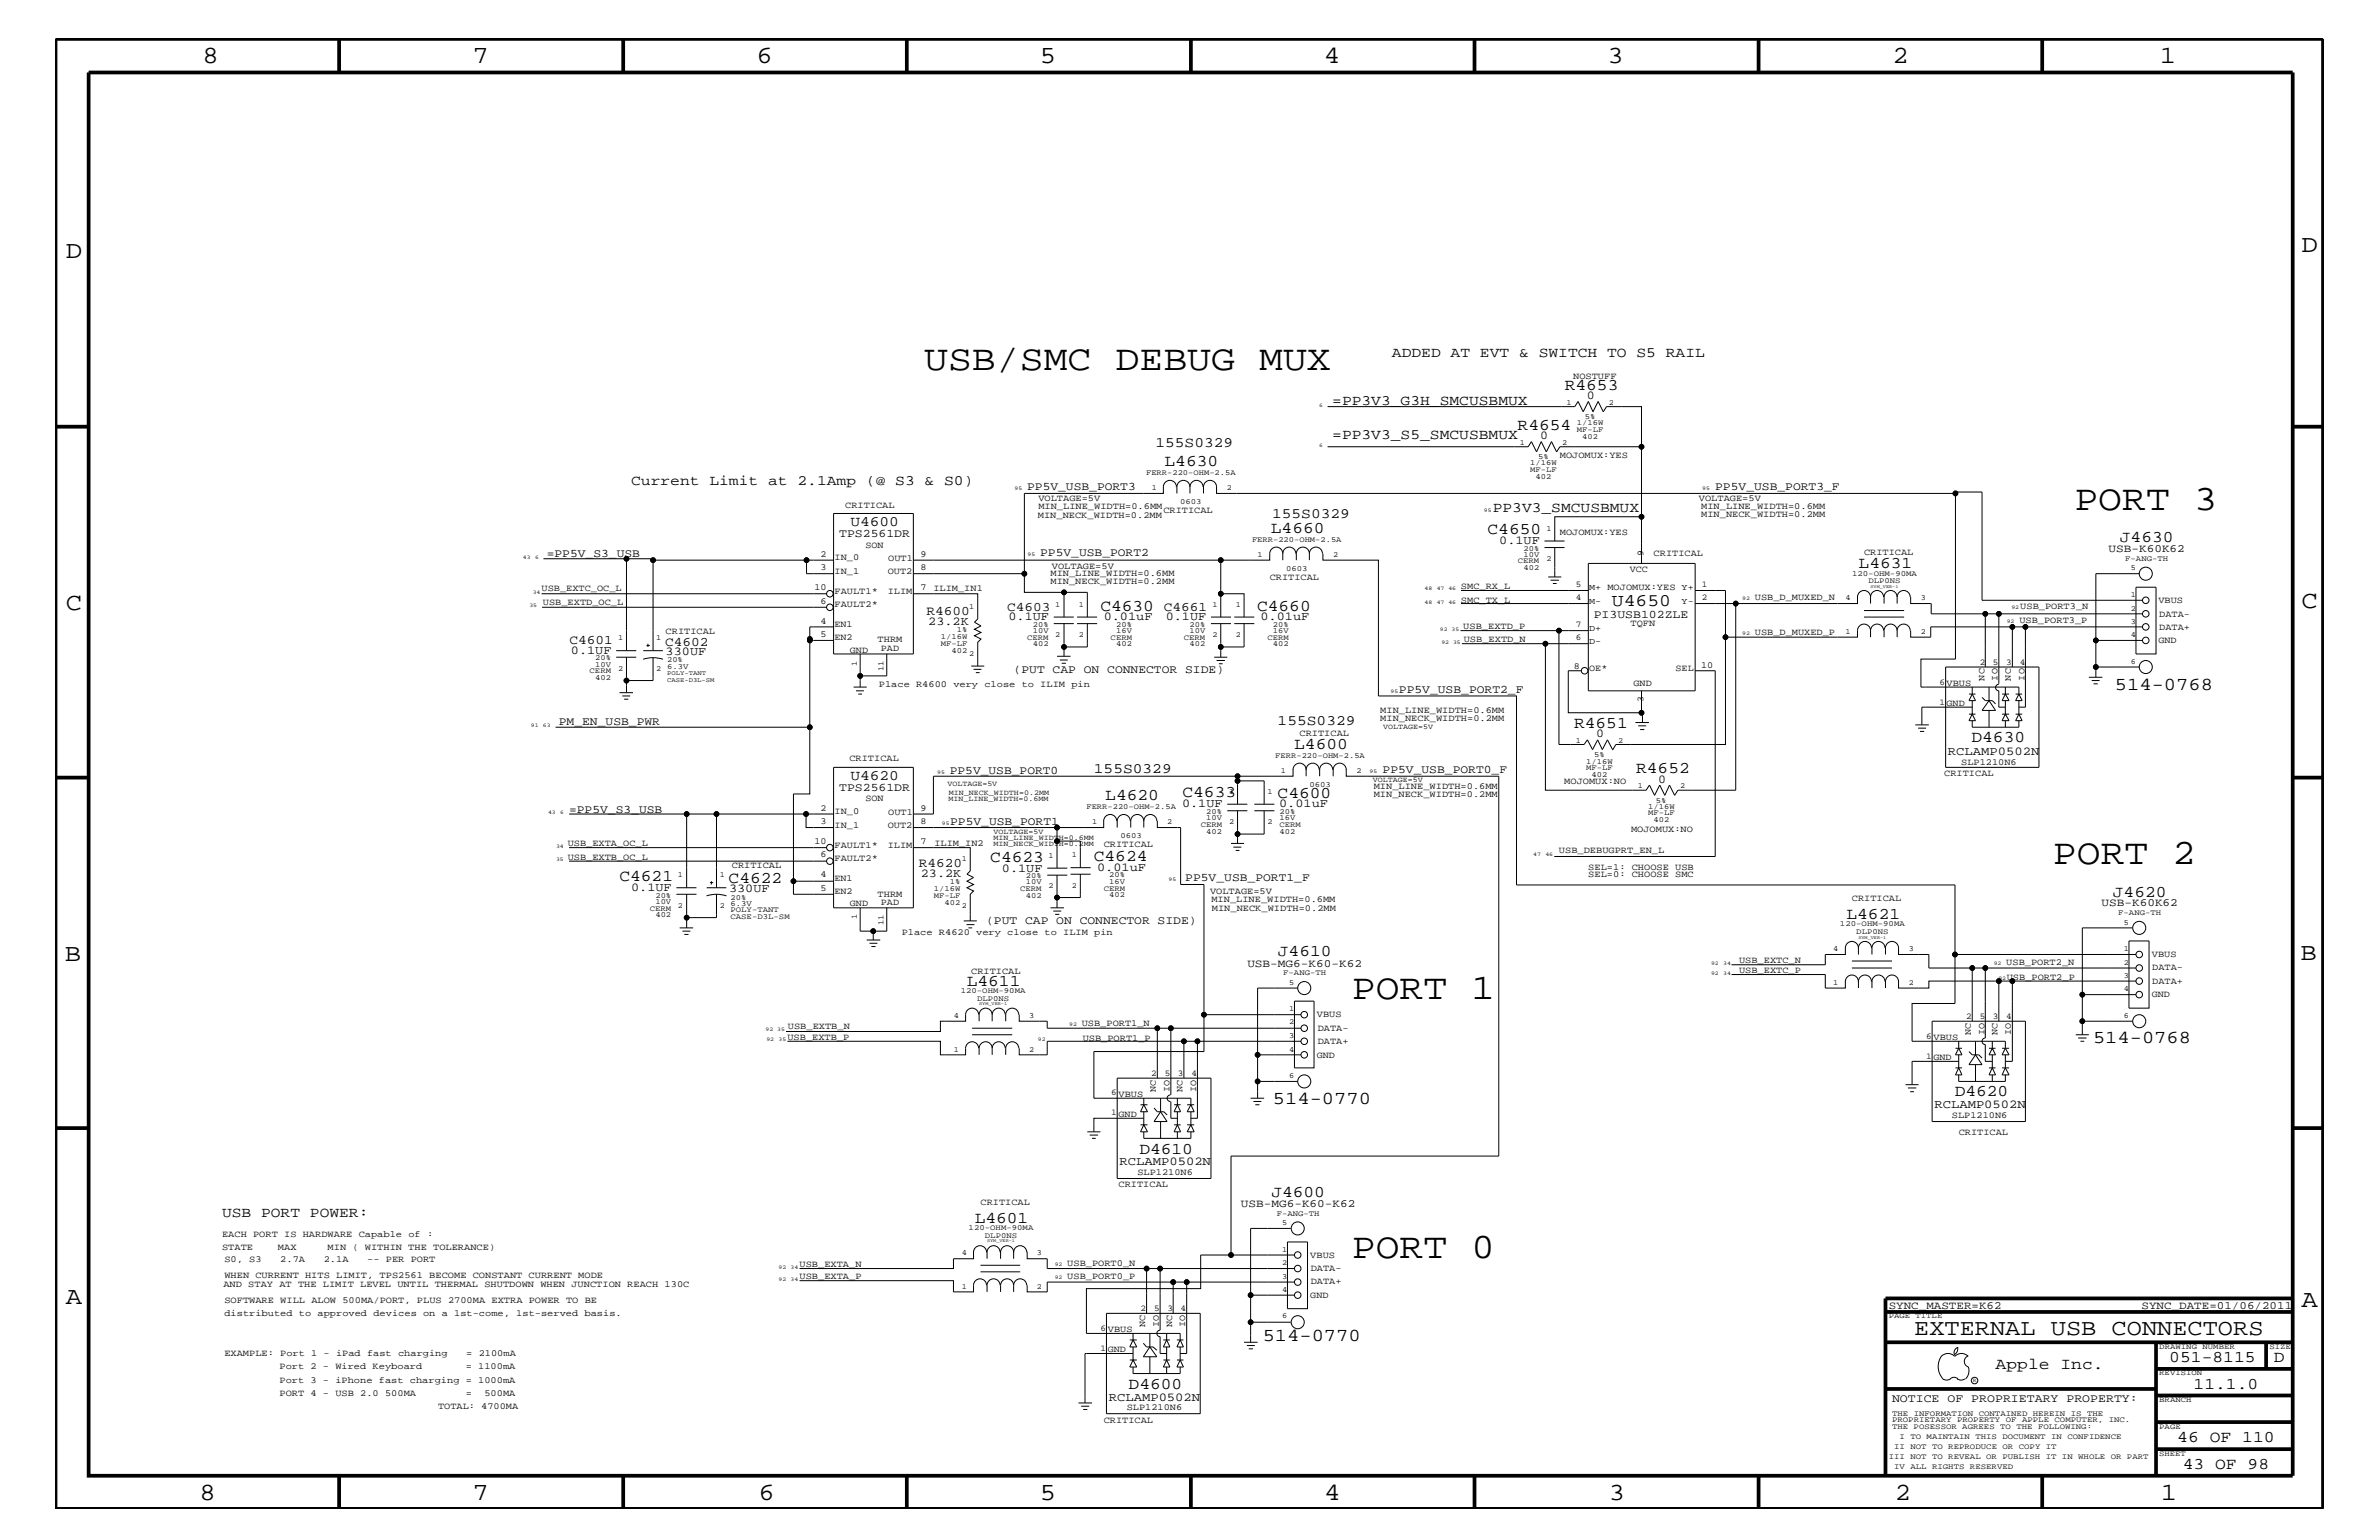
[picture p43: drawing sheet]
<svg xmlns="http://www.w3.org/2000/svg" width="432mm" height="279mm" viewBox="0 0 432 279" stroke-linecap="round" stroke-linejoin="round" font-family="sans-serif">
<defs><g id="words">
<g font-size="6.5">
<text x="167.7" y="67.1">USB/SMC DEBUG MUX</text>
<text x="376.5" y="92.6">PORT 3</text>
<text x="372.6" y="156.8">PORT 2</text>
<text x="245.4" y="181.2">PORT 1</text>
<text x="245.4" y="228.2">PORT 0</text>
</g>
<g font-size="4.5">
<text x="36.7" y="11.5">8</text>
<text x="85.8" y="11.5">7</text>
<text x="137.3" y="11.5">6</text>
<text x="188.7" y="11.5">5</text>
<text x="240.3" y="11.5">4</text>
<text x="291.8" y="11.5">3</text>
<text x="343.5" y="11.5">2</text>
<text x="392" y="11.5">1</text>
<text x="11.9" y="46.8">D</text>
<text x="417.7" y="45.7">D</text>
<text x="11.9" y="110.6">C</text>
<text x="417.7" y="110.3">C</text>
<text x="11.8" y="174.3">B</text>
<text x="417.6" y="174.2">B</text>
<text x="11.9" y="236.7">A</text>
<text x="417.7" y="237.1">A</text>
<text x="36.2" y="272.1">8</text>
<text x="85.8" y="272.1">7</text>
<text x="137.7" y="272.1">6</text>
<text x="188.7" y="272.1">5</text>
<text x="240.4" y="272.1">4</text>
<text x="292" y="272.1">3</text>
<text x="343.9" y="272.1">2</text>
<text x="392.2" y="272.1">1</text>
</g>
<text font-size="4.1" x="347.4" y="242.3">EXTERNAL USB CONNECTORS</text>
<g font-size="3.3">
<text x="383.9" y="125.2">514-0768</text>
<text x="379.9" y="189.2">514-0768</text>
<text x="231.1" y="200.3">514-0770</text>
<text x="229.2" y="243.4">514-0770</text>
</g>
<text font-size="3.2" x="292.6" y="110">U4650</text>
<g font-size="3">
<text x="284" y="70.7">R4653</text>
<text x="275.5" y="78">R4654</text>
<text x="211.4" y="84.5">L4630</text>
<text x="230.7" y="96.7">L4660</text>
<text x="270" y="96.9">C4650</text>
<text x="384.8" y="98.4">J4630</text>
<text x="337.4" y="103.1">L4631</text>
<text x="199.7" y="110.8">C4630</text>
<text x="228.2" y="110.8">C4660</text>
<text x="234.9" y="135.8">L4600</text>
<text x="285.7" y="132.1">R4651</text>
<text x="357.8" y="134.6">D4630</text>
<text x="297" y="140.3">R4652</text>
<text x="200.6" y="145.1">L4620</text>
<text x="214.6" y="144.6">C4633</text>
<text x="231.9" y="144.7">C4600</text>
<text x="112.4" y="159.9">C4621</text>
<text x="132.2" y="160.2">C4622</text>
<text x="179.7" y="156.3">C4623</text>
<text x="198.5" y="156.2">C4624</text>
<text x="335.2" y="166.7">L4621</text>
<text x="383.5" y="162.7">J4620</text>
<text x="231.9" y="173.5">J4610</text>
<text x="175.5" y="178.8">L4611</text>
<text x="354.8" y="198.8">D4620</text>
<text x="206.8" y="209.3">D4610</text>
<text x="176.9" y="221.9">L4601</text>
<text x="230.8" y="217.2">J4600</text>
<text x="204.9" y="252">D4600</text>
<text x="362.2" y="248.4">Apple Inc.</text>
<text x="393.7" y="247.1">051-8115</text>
<text x="398.1" y="252">11.1.0</text>
<text x="412.7" y="247.1">D</text>
<text x="395.2" y="261.6">46 OF 110</text>
<text x="396.2" y="266.6">43 OF 98</text>
</g>
<g font-size="2.6">
<text x="252.6" y="64.7">ADDED AT EVT &amp; SWITCH TO S5 RAIL</text>
<text x="241.8" y="73.5">=PP3V3_G3H_SMCUSBMUX</text>
<text x="209.7" y="81.1">155S0329</text>
<text x="241.8" y="79.6">=PP3V3_S5_SMCUSBMUX</text>
<text x="114.6" y="88.1">Current Limit at 2.1Amp (@ S3 &amp; S0)</text>
<text x="154.3" y="95.4">U4600</text>
<text x="230.9" y="93.9">155S0329</text>
<text x="270.9" y="92.9">PP3V3_SMCUSBMUX</text>
<text x="231.9" y="131.5">155S0329</text>
<text x="154.3" y="141.5">U4620</text>
<text x="198.5" y="140.2">155S0329</text>
<text x="40.3" y="220.8">USB PORT POWER:</text>
</g>
<g font-size="2.4">
<text x="168.1" y="111.6">R4600</text>
<text x="182.8" y="110.8">C4603</text>
<text x="211.2" y="110.8">C4661</text>
<text x="103.4" y="116.8">C4601</text>
<text x="120.7" y="117.2">C4602</text>
<text x="166.8" y="157.3">R4620</text>
</g>
<g font-size="2.2">
<text x="288" y="72.4">0</text>
<text x="279.5" y="79.7">0</text>
<text x="272.1" y="98.7">0.1UF</text>
<text x="168.5" y="113.4">23.2K</text>
<text x="183" y="112.6">0.1UF</text>
<text x="200.3" y="112.6">0.01uF</text>
<text x="211.6" y="112.6">0.1UF</text>
<text x="228.8" y="112.6">0.01uF</text>
<text x="103.6" y="118.6">0.1UF</text>
<text x="120.8" y="118.9">330UF</text>
<text x="289.7" y="133.8">0</text>
<text x="353.6" y="137">RCLAMP0502N</text>
<text x="300.9" y="142">0</text>
<text x="214.5" y="146.5">0.1UF</text>
<text x="232.2" y="146.5">0.01uF</text>
<text x="114.6" y="161.7">0.1UF</text>
<text x="132.3" y="161.9">330UF</text>
<text x="167.1" y="159.1">23.2K</text>
<text x="181.9" y="158.2">0.1UF</text>
<text x="199.1" y="158">0.01uF</text>
<text x="351.1" y="201.1">RCLAMP0502N</text>
<text x="203.2" y="211.4">RCLAMP0502N</text>
<text x="201.3" y="254.1">RCLAMP0502N</text>
</g>
<g font-size="2.1">
<text x="186.4" y="88.9">PP5V_USB_PORT3</text>
<text x="311.3" y="88.9">PP5V_USB_PORT3_F</text>
<text x="99.2" y="101">=PP5V_S3_USB</text>
<text x="152.3" y="97.4">TPS2561DR</text>
<text x="188.8" y="101">PP5V_USB_PORT2</text>
<text x="289.3" y="112">PI3USB102ZLE</text>
<text x="184" y="122">(PUT CAP ON CONNECTOR SIDE)</text>
<text x="253.9" y="125.7">PP5V_USB_PORT2_F</text>
<text x="101.4" y="131.6">PM_EN_USB_PWR</text>
<text x="152.3" y="143.5">TPS2561DR</text>
<text x="172.4" y="140.4">PP5V_USB_PORT0</text>
<text x="251" y="140.2">PP5V_USB_PORT0_F</text>
<text x="103.3" y="147.5">=PP5V_S3_USB</text>
<text x="172.5" y="149.6">PP5V_USB_PORT1</text>
<text x="215.1" y="159.9">PP5V_USB_PORT1_F</text>
<text x="179" y="167.6">(PUT CAP ON CONNECTOR SIDE)</text>
<text x="343.4" y="254.4">NOTICE OF PROPRIETARY PROPERTY:</text>
</g>
<g font-size="2">
<text x="382.7" y="100.2">USB-K60K62</text>
<text x="381.4" y="164.5">USB-K60K62</text>
<text x="226.4" y="175.4">USB-MG6-K60-K62</text>
<text x="225.2" y="219">USB-MG6-K60-K62</text>
<text x="342.8" y="237.4">SYNC_MASTER=K62</text>
<text x="388.7" y="237.4">SYNC_DATE=01/06/2011</text>
</g>
<g font-size="1.7">
<text x="285.5" y="68.7">NOSTUFF</text>
<text x="283.1" y="83.1">MOJOMUX:YES</text>
<text x="153.4" y="92.2">CRITICAL</text>
<text x="188.4" y="93.9">MIN_NECK_WIDTH=0.2MM</text>
<text x="188.5" y="92.3">MIN_LINE_WIDTH=0.6MM</text>
<text x="188.5" y="91">VOLTAGE=5V</text>
<text x="211.2" y="93.1">CRITICAL</text>
<text x="308.4" y="91">VOLTAGE=5V</text>
<text x="308.8" y="92.3">MIN_LINE_WIDTH=0.6MM</text>
<text x="308.8" y="93.8">MIN_NECK_WIDTH=0.2MM</text>
<text x="148.9" y="101">2</text>
<text x="151.5" y="101.6">IN_0</text>
<text x="157.1" y="99.3">SON</text>
<text x="161.2" y="101.8">OUT1</text>
<text x="167" y="101">9</text>
<text x="283.1" y="97.1">MOJOMUX:YES</text>
<text x="298.3" y="101" transform="rotate(-90 298.3 101)">9</text>
<text x="300.1" y="101">CRITICAL</text>
<text x="338.3" y="100.8">CRITICAL</text>
<text x="98.3" y="107.2">USB_EXTC_OC_L</text>
<text x="147.8" y="107.1">10</text>
<text x="148.9" y="103.5">3</text>
<text x="151.5" y="107.7">FAULT1*</text>
<text x="151.5" y="104.1">IN_1</text>
<text x="161.1" y="104.1">OUT2</text>
<text x="161.1" y="107.7">ILIM</text>
<text x="167" y="103.5">8</text>
<text x="167" y="107.1">7</text>
<text x="169.4" y="107.2">ILIM_IN1</text>
<text x="190.7" y="106">MIN_NECK_WIDTH=0.2MM</text>
<text x="190.7" y="104.6">MIN_LINE_WIDTH=0.6MM</text>
<text x="190.9" y="103.2">VOLTAGE=5V</text>
<text x="230.5" y="105.2">CRITICAL</text>
<text x="265.2" y="106.9">SMC_RX_L</text>
<text x="295.8" y="103.7">VCC</text>
<text x="98.6" y="109.8">USB_EXTD_OC_L</text>
<text x="148.9" y="109.5">6</text>
<text x="148.9" y="113.1">4</text>
<text x="151.5" y="110.2">FAULT2*</text>
<text x="151.5" y="113.7">EN1</text>
<text x="265.2" y="109.3">SMC_TX_L</text>
<text x="296" y="113.7">TQFN</text>
<text x="318.5" y="108.9">USB_D_MUXED_N</text>
<text x="366.5" y="113.1">USB_PORT3_P</text>
<text x="366.7" y="110.5">USB_PORT3_N</text>
<text x="391.8" y="109.4">VBUS</text>
<text x="391.9" y="111.9">DATA-</text>
<text x="120.8" y="115">CRITICAL</text>
<text x="148.9" y="115.6">5</text>
<text x="151.5" y="116.2">EN2</text>
<text x="154.3" y="118.4">GND</text>
<text x="159.3" y="116.5">THRM</text>
<text x="159.9" y="118.1">PAD</text>
<text x="265.6" y="114.2">USB_EXTD_P</text>
<text x="265.7" y="116.5">USB_EXTD_N</text>
<text x="318.5" y="115.3">USB_D_MUXED_P</text>
<text x="391.8" y="116.7">GND</text>
<text x="391.9" y="114.2">DATA+</text>
<text x="159.5" y="124.7">Place R4600 very close to ILIM pin</text>
<text x="285.7" y="121.4">8</text>
<text x="288.5" y="121.7">OE*</text>
<text x="296.5" y="124.4">GND</text>
<text x="304.1" y="121.7">SEL</text>
<text x="308.8" y="121.3">10</text>
<text x="353.3" y="124.4">VBUS</text>
<text x="360.2" y="123.5" transform="rotate(-90 360.2 123.5)">NC</text>
<text x="362.5" y="123.5" transform="rotate(-90 362.5 123.5)">IO</text>
<text x="365" y="123.5" transform="rotate(-90 365 123.5)">NC</text>
<text x="367.5" y="123.5" transform="rotate(-90 367.5 123.5)">IO</text>
<text x="250.5" y="130.8">MIN_NECK_WIDTH=0.2MM</text>
<text x="250.5" y="129.3">MIN_LINE_WIDTH=0.6MM</text>
<text x="298.3" y="127.3" transform="rotate(-90 298.3 127.3)">3</text>
<text x="353.3" y="128">GND</text>
<text x="235.9" y="133.5">CRITICAL</text>
<text x="154.2" y="138.1">CRITICAL</text>
<text x="249.3" y="143.2">MIN_LINE_WIDTH=0.6MM</text>
<text x="283.9" y="142.3">MOJOMUX:NO</text>
<text x="352.9" y="140.8">CRITICAL</text>
<text x="356" y="138.7">SLP1210N6</text>
<text x="148.9" y="149.5">3</text>
<text x="148.9" y="147.1">2</text>
<text x="151.5" y="147.7">IN_0</text>
<text x="157.1" y="145.4">SON</text>
<text x="161.2" y="147.9">OUT1</text>
<text x="167" y="149.5">8</text>
<text x="167" y="147.1">9</text>
<text x="249.3" y="144.6">MIN_NECK_WIDTH=0.2MM</text>
<text x="103" y="153.5">USB_EXTA_OC_L</text>
<text x="103" y="156">USB_EXTB_OC_L</text>
<text x="147.8" y="153.2">10</text>
<text x="148.9" y="155.6">6</text>
<text x="151.5" y="153.8">FAULT1*</text>
<text x="151.5" y="150.1">IN_1</text>
<text x="161.1" y="150.1">OUT2</text>
<text x="161.1" y="153.8">ILIM</text>
<text x="167" y="153.2">7</text>
<text x="169.6" y="153.4">ILIM_IN2</text>
<text x="200.3" y="153.7">CRITICAL</text>
<text x="283" y="154.7">USB_DEBUGPRT_EN_L</text>
<text x="296" y="150.9">MOJOMUX:NO</text>
<text x="132.8" y="157.4">CRITICAL</text>
<text x="148.9" y="161.7">5</text>
<text x="148.9" y="159.2">4</text>
<text x="151.5" y="156.2">FAULT2*</text>
<text x="151.5" y="159.9">EN1</text>
<text x="288.3" y="157.8">SEL=1: CHOOSE USB</text>
<text x="288.3" y="159.2">SEL=0: CHOOSE SMC</text>
<text x="151.5" y="162.2">EN2</text>
<text x="154.3" y="164.5">GND</text>
<text x="159.3" y="162.7">THRM</text>
<text x="159.9" y="164.1">PAD</text>
<text x="219.6" y="162.2">VOLTAGE=5V</text>
<text x="219.9" y="163.7">MIN_LINE_WIDTH=0.6MM</text>
<text x="220" y="165.2">MIN_NECK_WIDTH=0.2MM</text>
<text x="336.1" y="163.5">CRITICAL</text>
<text x="163.7" y="169.7">Place R4620 very close to ILIM pin</text>
<text x="390.6" y="173.7">VBUS</text>
<text x="176.3" y="176.7">CRITICAL</text>
<text x="315.6" y="174.8">USB_EXTC_N</text>
<text x="315.6" y="176.6">USB_EXTC_P</text>
<text x="364.2" y="175.1">USB_PORT2_N</text>
<text x="364.2" y="177.7">USB_PORT2_P</text>
<text x="390.7" y="176.1">DATA-</text>
<text x="390.7" y="178.5">DATA+</text>
<text x="239" y="184.6">VBUS</text>
<text x="390.6" y="181">GND</text>
<text x="142.9" y="188.7">USB_EXTB_P</text>
<text x="143" y="186.7">USB_EXTB_N</text>
<text x="196.3" y="186.1">USB_PORT1_N</text>
<text x="196.5" y="188.8">USB_PORT1_P</text>
<text x="239" y="191.9">GND</text>
<text x="239.2" y="187">DATA-</text>
<text x="239.2" y="189.4">DATA+</text>
<text x="350.9" y="188.7">VBUS</text>
<text x="357.7" y="187.7" transform="rotate(-90 357.7 187.7)">NC</text>
<text x="360.2" y="187.7" transform="rotate(-90 360.2 187.7)">IO</text>
<text x="362.5" y="187.7" transform="rotate(-90 362.5 187.7)">NC</text>
<text x="365" y="187.7" transform="rotate(-90 365 187.7)">IO</text>
<text x="350.9" y="192.3">GND</text>
<text x="203" y="202.6">GND</text>
<text x="203" y="199">VBUS</text>
<text x="209.8" y="198.1" transform="rotate(-90 209.8 198.1)">NC</text>
<text x="212.3" y="198.1" transform="rotate(-90 212.3 198.1)">IO</text>
<text x="214.6" y="198.1" transform="rotate(-90 214.6 198.1)">NC</text>
<text x="217.1" y="198.1" transform="rotate(-90 217.1 198.1)">IO</text>
<text x="354.3" y="202.8">SLP1210N6</text>
<text x="355.5" y="205.9">CRITICAL</text>
<text x="203" y="215.3">CRITICAL</text>
<text x="206.5" y="213.1">SLP1210N6</text>
<text x="178" y="218.6">CRITICAL</text>
<text x="40.3" y="226.9">STATE</text>
<text x="40.3" y="224.5">EACH PORT IS HARDWARE Capable of :</text>
<text x="50.4" y="226.9">MAX</text>
<text x="59.5" y="226.9">MIN ( WITHIN THE TOLERANCE)</text>
<text x="40.6" y="233.5">AND STAY AT THE LIMIT LEVEL UNTIL THERMAL SHUTDOWN WHEN JUNCTION REACH 130C</text>
<text x="40.7" y="229.1">S0, S3</text>
<text x="40.7" y="231.8">WHEN CURRENT HITS LIMIT, TPS2561 BECOME CONSTANT CURRENT MODE</text>
<text x="50.9" y="229.1">2.7A</text>
<text x="58.8" y="229.1">2.1A</text>
<text x="66.7" y="229.1">-- PER PORT</text>
<text x="145.1" y="229.9">USB_EXTA_N</text>
<text x="145.1" y="232.1">USB_EXTA_P</text>
<text x="193.7" y="229.6">USB_PORT0_N</text>
<text x="193.7" y="232.1">USB_PORT0_P</text>
<text x="237.8" y="228.2">VBUS</text>
<text x="237.9" y="230.7">DATA-</text>
<text x="237.9" y="233">DATA+</text>
<text x="40.7" y="236.3">SOFTWARE WILL ALOW 500MA/PORT, PLUS 2700MA EXTRA POWER TO BE</text>
<text x="40.7" y="238.8">distributed to approved devices on a 1st-come, 1st-served basis.</text>
<text x="237.8" y="235.5">GND</text>
<text x="201.1" y="245.3">GND</text>
<text x="201.1" y="241.7">VBUS</text>
<text x="207.9" y="240.7" transform="rotate(-90 207.9 240.7)">NC</text>
<text x="210.3" y="240.7" transform="rotate(-90 210.3 240.7)">IO</text>
<text x="212.8" y="240.7" transform="rotate(-90 212.8 240.7)">NC</text>
<text x="215.1" y="240.7" transform="rotate(-90 215.1 240.7)">IO</text>
<text x="40.7" y="246.1">EXAMPLE: Port 1 - iPad fast charging</text>
<text x="50.7" y="250.9">Port 3 - iPhone fast charging = 1000mA</text>
<text x="50.7" y="248.4">Port 2 - Wired Keyboard</text>
<text x="84.5" y="248.4">= 1100mA</text>
<text x="84.6" y="246.1">= 2100mA</text>
<text x="50.7" y="253.4">PORT 4 - USB 2.0 500MA</text>
<text x="79.5" y="255.7">TOTAL: 4700MA</text>
<text x="84.5" y="253.4">=</text>
<text x="87.9" y="253.4">500MA</text>
<text x="204.5" y="255.8">SLP1210N6</text>
<text x="200.3" y="258.3">CRITICAL</text>
</g>
<g font-size="1.6">
<text x="286" y="106.5">5</text>
<text x="288.5" y="107.1">M+ MOJOMUX:YES Y+</text>
<text x="308.9" y="106.5">1</text>
<text x="286" y="108.9">4</text>
<text x="286" y="113.7">7</text>
<text x="288.5" y="109.5">M-</text>
<text x="305.2" y="109.5">Y-</text>
<text x="308.9" y="108.9">2</text>
<text x="286" y="116.2">6</text>
<text x="288.5" y="114.4">D+</text>
<text x="288.5" y="116.8">D-</text>
<text x="352" y="124.2">6</text>
<text x="359.3" y="120.6">2</text>
<text x="361.7" y="120.6">5</text>
<text x="364.2" y="120.6">3</text>
<text x="366.6" y="120.6">4</text>
<text x="352" y="127.9">1</text>
<text x="356.9" y="184.9">2</text>
<text x="359.3" y="184.9">5</text>
<text x="361.7" y="184.9">3</text>
<text x="364.2" y="184.9">4</text>
<text x="349.6" y="188.5">6</text>
<text x="209" y="195.2">2</text>
<text x="211.4" y="195.2">5</text>
<text x="213.8" y="195.2">3</text>
<text x="216.2" y="195.2">4</text>
<text x="349.6" y="192.1">1</text>
<text x="201.7" y="198.7">6</text>
<text x="201.7" y="202.4">1</text>
<text x="207" y="237.9">2</text>
<text x="209.5" y="237.9">5</text>
<text x="211.9" y="237.9">3</text>
<text x="214.3" y="237.9">4</text>
<text x="199.7" y="241.4">6</text>
<text x="199.7" y="245.1">1</text>
</g>
<g font-size="1.4">
<text x="284.3" y="73.4">1</text>
<text x="286.2" y="77.2">1/16W</text>
<text x="287.7" y="76">5%</text>
<text x="292" y="73.4">2</text>
<text x="275.8" y="80.7">1</text>
<text x="279.2" y="83.3">5%</text>
<text x="283.5" y="80.7">2</text>
<text x="286.2" y="78.3">MF-LF</text>
<text x="287.2" y="79.6">402</text>
<text x="208" y="86.2">FERR-220-OHM-2.5A</text>
<text x="209" y="88.9">1</text>
<text x="222.7" y="88.9">2</text>
<text x="277.7" y="85.6">MF-LF</text>
<text x="277.7" y="84.4">1/16W</text>
<text x="278.7" y="86.9">402</text>
<text x="214.2" y="91.5">0603</text>
<text x="227.2" y="98.4">FERR-220-OHM-2.5A</text>
<text x="228.3" y="101">1</text>
<text x="242" y="101">2</text>
<text x="276.5" y="99.9">20%</text>
<text x="276.5" y="101">10V</text>
<text x="280.7" y="101.8">2</text>
<text x="280.7" y="96.3">1</text>
<text x="385.7" y="101.8">F-ANG-TH</text>
<text x="233.4" y="103.6">0603</text>
<text x="275.5" y="102.2">CERM</text>
<text x="276.5" y="103.5">402</text>
<text x="336.2" y="104.4">120-OHM-90MA</text>
<text x="339.1" y="105.8">DLP0NS</text>
<text x="386.8" y="103.5">5</text>
<text x="175.9" y="110.5">1</text>
<text x="187.5" y="113.7">20%</text>
<text x="191.5" y="110.2">1</text>
<text x="195.8" y="110.2">1</text>
<text x="202.6" y="113.7">20%</text>
<text x="215.9" y="113.7">20%</text>
<text x="220" y="110.2">1</text>
<text x="224.3" y="110.2">1</text>
<text x="231.1" y="113.7">20%</text>
<text x="334.9" y="108.9">4</text>
<text x="348.7" y="108.9">3</text>
<text x="386.8" y="108.3">1</text>
<text x="386.8" y="113.1">3</text>
<text x="386.8" y="110.8">2</text>
<text x="108" y="119.8">20%</text>
<text x="112.2" y="116.2">1</text>
<text x="119.1" y="116.2">1</text>
<text x="170.8" y="117.2">MF-LF</text>
<text x="170.8" y="115.9">1/16W</text>
<text x="172.7" y="118.4">402</text>
<text x="173.7" y="114.8">1%</text>
<text x="175.9" y="119">2</text>
<text x="186.4" y="116.1">CERM</text>
<text x="187.5" y="114.8">10V</text>
<text x="187.5" y="117.3">402</text>
<text x="191.5" y="115.6">2</text>
<text x="195.8" y="115.6">2</text>
<text x="201.6" y="116.1">CERM</text>
<text x="202.6" y="114.8">16V</text>
<text x="202.6" y="117.3">402</text>
<text x="214.9" y="116.1">CERM</text>
<text x="215.9" y="114.8">10V</text>
<text x="215.9" y="117.3">402</text>
<text x="220" y="115.6">2</text>
<text x="224.3" y="115.6">2</text>
<text x="230" y="116.1">CERM</text>
<text x="231.1" y="117.3">402</text>
<text x="231.1" y="114.8">16V</text>
<text x="334.9" y="115">1</text>
<text x="348.7" y="115">2</text>
<text x="386.8" y="115.6">4</text>
<text x="107" y="122.1">CERM</text>
<text x="108" y="120.9">10V</text>
<text x="108" y="123.4">402</text>
<text x="112.2" y="121.7">2</text>
<text x="119.1" y="121.7">2</text>
<text x="121.1" y="120.2">20%</text>
<text x="121.1" y="121.4">6.3V</text>
<text x="155.5" y="120.8" transform="rotate(-90 155.5 120.8)">1</text>
<text x="160.4" y="121.8" transform="rotate(-90 160.4 121.8)">11</text>
<text x="386.8" y="120.4">6</text>
<text x="231.5" y="137.5">FERR-220-OHM-2.5A</text>
<text x="251" y="132.2">VOLTAGE=5V</text>
<text x="286" y="134.7">1</text>
<text x="289.3" y="137.3">5%</text>
<text x="293.7" y="134.7">2</text>
<text x="172" y="142.6">VOLTAGE=5V</text>
<text x="232.5" y="140.2">1</text>
<text x="237.7" y="142.8">0603</text>
<text x="246.2" y="140.2">2</text>
<text x="249.2" y="141.9">VOLTAGE=5V</text>
<text x="287.9" y="139.7">MF-LF</text>
<text x="287.9" y="138.5">1/16W</text>
<text x="288.9" y="140.9">402</text>
<text x="297.3" y="143">1</text>
<text x="305" y="143">2</text>
<text x="172.1" y="145.4">MIN_LINE_WIDTH=0.6MM</text>
<text x="172.2" y="144.2">MIN_NECK_WIDTH=0.2MM</text>
<text x="197.2" y="146.8">FERR-220-OHM-2.5A</text>
<text x="198.2" y="149.5">1</text>
<text x="211.8" y="149.5">2</text>
<text x="218.9" y="147.7">20%</text>
<text x="218.9" y="148.8">10V</text>
<text x="223.1" y="149.5">2</text>
<text x="223.1" y="144">1</text>
<text x="230" y="149.5">2</text>
<text x="230" y="144">1</text>
<text x="232.2" y="147.7">20%</text>
<text x="232.2" y="148.8">16V</text>
<text x="299.2" y="146.8">1/16W</text>
<text x="299.2" y="147.9">MF-LF</text>
<text x="300.1" y="149.2">402</text>
<text x="300.5" y="145.7">5%</text>
<text x="180.3" y="152.3">MIN_LINE_WIDTH=0.6MM</text>
<text x="180.3" y="153.4">MIN_NECK_WIDTH=0.2MM</text>
<text x="180.3" y="151.3">VOLTAGE=5V</text>
<text x="190.3" y="155.7">1</text>
<text x="194.6" y="155.6">1</text>
<text x="203.4" y="152.1">0603</text>
<text x="217.9" y="150.1">CERM</text>
<text x="218.9" y="151.2">402</text>
<text x="232.2" y="150.1">CERM</text>
<text x="232.2" y="151.2">402</text>
<text x="123" y="159.2">1</text>
<text x="130.6" y="159.2">1</text>
<text x="169.5" y="161.7">1/16W</text>
<text x="172.4" y="160.5">1%</text>
<text x="174.6" y="156.2">1</text>
<text x="185.2" y="161.7">CERM</text>
<text x="186.2" y="159.4">20%</text>
<text x="186.2" y="160.5">10V</text>
<text x="190.3" y="161.1">2</text>
<text x="194.6" y="161.1">2</text>
<text x="200.3" y="161.6">CERM</text>
<text x="201.3" y="159.2">20%</text>
<text x="201.3" y="160.3">16V</text>
<text x="117.9" y="165.2">CERM</text>
<text x="119" y="166.4">402</text>
<text x="119" y="163.9">10V</text>
<text x="119" y="162.8">20%</text>
<text x="123" y="164.7">2</text>
<text x="130.6" y="164.7">2</text>
<text x="132.6" y="164.5">6.3V</text>
<text x="132.6" y="165.6">POLY-TANT</text>
<text x="132.6" y="163.3">20%</text>
<text x="132.6" y="166.7">CASE-D3L-SM</text>
<text x="155.5" y="166.8" transform="rotate(-90 155.5 166.8)">1</text>
<text x="160.4" y="167.8" transform="rotate(-90 160.4 167.8)">11</text>
<text x="169.5" y="162.8">MF-LF</text>
<text x="171.4" y="164.1">402</text>
<text x="174.6" y="164.7">2</text>
<text x="186.2" y="162.8">402</text>
<text x="201.3" y="162.8">402</text>
<text x="384.5" y="166.1">F-ANG-TH</text>
<text x="385.5" y="167.8">5</text>
<text x="332.7" y="172.6">4</text>
<text x="334" y="168.1">120-OHM-90MA</text>
<text x="336.9" y="169.4">DLP0NS</text>
<text x="346.5" y="172.6">3</text>
<text x="385.5" y="172.6">1</text>
<text x="232.9" y="176.9">F-ANG-TH</text>
<text x="234" y="178.7">5</text>
<text x="332.7" y="178.7">1</text>
<text x="346.5" y="178.7">2</text>
<text x="385.5" y="179.9">4</text>
<text x="385.5" y="177.4">3</text>
<text x="385.5" y="175">2</text>
<text x="173.1" y="184.7">4</text>
<text x="174.4" y="180.2">120-OHM-90MA</text>
<text x="177.3" y="181.6">DLP0NS</text>
<text x="186.8" y="184.7">3</text>
<text x="234" y="183.5">1</text>
<text x="234" y="185.9">2</text>
<text x="385.5" y="184.7">6</text>
<text x="173.1" y="190.8">1</text>
<text x="186.8" y="190.8">2</text>
<text x="234" y="190.8">4</text>
<text x="234" y="188.3">3</text>
<text x="234" y="195.6">6</text>
<text x="231.7" y="220.6">F-ANG-TH</text>
<text x="174.6" y="227.7">4</text>
<text x="175.8" y="223.2">120-OHM-90MA</text>
<text x="178.8" y="224.6">DLP0NS</text>
<text x="188.2" y="227.7">3</text>
<text x="232.7" y="227.1">1</text>
<text x="232.7" y="222.3">5</text>
<text x="174.6" y="233.8">1</text>
<text x="188.2" y="233.8">2</text>
<text x="232.7" y="232">3</text>
<text x="232.7" y="229.6">2</text>
<text x="232.7" y="239.2">6</text>
<text x="232.7" y="234.4">4</text>
<text x="342.8" y="239.2">PAGE TITLE</text>
<text x="391.9" y="244.7">DRAWING NUMBER</text>
<text x="411.9" y="244.7">SIZE</text>
<text x="391.9" y="249.5">REVISION</text>
<text x="343.4" y="256.8">THE INFORMATION CONTAINED HEREIN IS THE</text>
<text x="391.9" y="254.4">BRANCH</text>
<text x="343.4" y="259.3">THE POSESSOR AGREES TO THE FOLLOWING:</text>
<text x="343.4" y="258">PROPRIETARY PROPERTY OF APPLE COMPUTER, INC.</text>
<text x="343.8" y="262.9">II NOT TO REPRODUCE OR COPY IT</text>
<text x="344.8" y="261.1">I TO MAINTAIN THIS DOCUMENT IN CONFIDENCE</text>
<text x="391.9" y="259.3">PAGE</text>
<text x="342.8" y="264.7">III NOT TO REVEAL OR PUBLISH IT IN WHOLE OR PART</text>
<text x="343.8" y="266.6">IV ALL RIGHTS RESERVED</text>
<text x="391.9" y="264.1">SHEET</text>
</g>
<g font-size="1.2">
<text x="121.1" y="122.5">POLY-TANT</text>
<text x="121.1" y="123.7">CASE-D3L-SM</text>
</g>
<g font-size="1">
<text x="239.4" y="73.8">6</text>
<text x="239.4" y="81.1">6</text>
<text x="184.1" y="88.9">95</text>
<text x="308.9" y="88.9">95</text>
<text x="269.3" y="92.9">95</text>
<text x="94.9" y="101.4">43</text>
<text x="97.1" y="101.4">6</text>
<text x="186.5" y="101">95</text>
<text x="96.7" y="107.7">34</text>
<text x="258.6" y="107.1">48</text>
<text x="260.8" y="107.1">47 46</text>
<text x="96.1" y="110.2">35</text>
<text x="258.6" y="109.5">48</text>
<text x="260.8" y="109.5">47 46</text>
<text x="316.2" y="108.9">92</text>
<text x="364.2" y="113.1">92</text>
<text x="365.1" y="110.5">92</text>
<text x="261.4" y="114.4">92 35</text>
<text x="261.6" y="116.8">92 35</text>
<text x="316.2" y="115.3">92</text>
<text x="252.4" y="125.7">95</text>
<text x="96.4" y="131.9">91</text>
<text x="98.6" y="131.9">63</text>
<text x="170.1" y="140.4">95</text>
<text x="248.6" y="140.2">95</text>
<text x="99.5" y="147.7">43</text>
<text x="101.7" y="147.7">6</text>
<text x="170.9" y="149.6">95</text>
<text x="100.9" y="153.8">34</text>
<text x="278.3" y="155.4">47</text>
<text x="280.5" y="155.4">46</text>
<text x="100.9" y="156.2">35</text>
<text x="212.1" y="159.9">95</text>
<text x="310.6" y="175">92</text>
<text x="310.6" y="176.8">92</text>
<text x="312.8" y="175">34</text>
<text x="312.8" y="176.8">34</text>
<text x="361.9" y="175.1">92</text>
<text x="362.7" y="177.7">92</text>
<text x="138.9" y="187.1">92 35</text>
<text x="139.1" y="188.9">92</text>
<text x="141.3" y="188.9">35</text>
<text x="188.4" y="188.8">92</text>
<text x="194.1" y="186.1">92</text>
<text x="141.3" y="230.2">92</text>
<text x="141.3" y="232.4">92</text>
<text x="143.5" y="230.2">34</text>
<text x="143.5" y="232.4">34</text>
<text x="191.4" y="229.6">92</text>
<text x="191.4" y="232.1">92</text>
<text x="358.1" y="250.7">R</text>
</g>
<g font-size=".8">
<text x="339.5" y="106.6">SYM_VER-1</text>
<text x="337.3" y="170.3">SYM_VER-1</text>
<text x="177.7" y="182.4">SYM_VER-1</text>
<text x="179.2" y="225.4">SYM_VER-1</text>
</g>
</g></defs>
<g fill="none" stroke="#000" stroke-width=".18">
<path d="M241 73.8h44.8l.6-1 1 1.9 .9-1.9 .8 1.9 1-1.9 .9 1.9 .6-.9h6.3v7.3h-14.8l-.6 .9-.9-1.9-.9 1.9-1-1.9-.8 1.9-.9-1.9-.6 1h-36.4M151.3 93.2h14.5v25.4h-14.5zM213.5 88.3a1.19 1.19 0 0 0-1.2-1.1 1.19 1.19 0 0 0-1.1 1.1v1.2h-25.3v14.6M216 88.3a1.19 1.19 0 0 1 1.2-1.1 1.19 1.19 0 0 1 1.2 1.1M216 88.3a1.19 1.19 0 0 0-1.2-1.1 1.19 1.19 0 0 0-1.2 1.1v1.2M216 88.3v1.2M218.4 89.5v-1.2a1.19 1.19 0 0 1 1.2-1.1 1.19 1.19 0 0 1 1.2 1.1v1.2h134.1M280.3 99.3h3.7M280.3 98.2h3.7M282.2 98.2v-4.4h15.7v8.4M282.2 99.3v5.4M297.9 81.1v12.7"/>
<path d="M98.3 107.7h51.7M98.4 110.2h51.6M98.6 101.4h15.1v16.7M111.8 119.2h3.7M111.8 118.1h3.7M113.7 119.2v6.5M113.7 101.4h4.8v.2M116.7 119.6a5.9 5.9 0 0 1 3.6 0M116.8 118.1h3.5M117.3 117.1h.6M117.6 116.8v.6M118.5 119.2v4.3h-4.8"/>
<path d="M146.4 101.6v2.5h4.9M147 116.2h4.3M151.3 101.6h-32.8v16.5M151.3 113.7h-4.3v18.2M156.1 118.6v4M161 118.6v4h-4.9v2.1M165.8 107.7h11.7v4.6l-.6 .6 1.2 .7-1.2 .6 1.2 .6-1.2 .5 1.2 .6-.6 .6v4.3M165.8 104.1h20.1v3.4h7.2M165.8 101.6h55.8M191.3 113.1h3.6M191.3 112h3.6M191.9 119.1h2.4"/>
<path d="M192.4 119.7h1.4M193.1 112v-4.5h4.3v4.5M193.1 113.1v6M195.5 113.1h3.6M195.5 112h3.6M197.4 113.1v4.3h-4.3M219.8 113.1h3.6M219.8 112h3.6M220.4 119.2h2.4M220.8 119.8h1.5M221.6 112v-4.3h4.2v4.3M221.6 113.1v6.1"/>
<path d="M224 113.1h3.7M224 112h3.7M225.8 113.1v4.3h-4.2M232.8 100.4a1.19 1.19 0 0 0-1.2-1.1 1.19 1.19 0 0 0-1.1 1.1v1.2h-8.9v6.1M232.8 100.4a1.19 1.19 0 0 1 1.2-1.1 1.19 1.19 0 0 1 1.2 1.1M232.8 100.4v1.2M237.7 100.4a1.19 1.19 0 0 0-1.2-1.1 1.19 1.19 0 0 0-1.2 1.1v1.2M237.7 100.4a1.19 1.19 0 0 1 1.1-1.1 1.19 1.19 0 0 1 1.2 1.1M237.7 100.4v1.2M240.1 100.4v1.2h10.1v24.7h25.1v34.3h79.5v12.6M265.1 114.4h23.2M265.2 109.5h23.1"/>
<path d="M265.2 107.1h23.1M265.3 116.8h15.2M281 104.7h2.4M281.4 105.3h1.6M281.9 105.9h.6M283 114.4v20.7h4.5l.6-.9 1 1.8 .9-1.8 .8 1.8 1-1.8 .9 1.8M288.3 102.2h19.4v23.1h-19.4zM307.7 107.1h5.5v8.5M315 109.5v33.9h-10.5l-.5 .9-1-1.9-.8 1.9-1-1.9-.9 1.9-.9-1.9-.6 1h-18.3v-26.6h7.8M338.3 112h7.3M338.3 110.8h7.3M339.5 108.3a1.19 1.19 0 0 0-1.2-1.2 1.19 1.19 0 0 0-1.2 1.2v1.2h-29.4"/>
<path d="M339.5 114.4a1.19 1.19 0 0 0-1.2-1.2 1.19 1.19 0 0 0-1.2 1.2v1.2h-23.9v19.5h-19.9l-.6 1M339.5 114.4a1.19 1.19 0 0 1 1.2-1.2 1.19 1.19 0 0 1 1.2 1.2M339.5 108.3a1.19 1.19 0 0 1 1.2-1.2 1.19 1.19 0 0 1 1.2 1.2M339.5 108.3v1.2M339.5 114.4v1.2M344.3 108.3a1.19 1.19 0 0 1 1.2-1.2 1.19 1.19 0 0 1 1.2 1.2M344.3 108.3a1.19 1.19 0 0 0-1.1-1.2 1.19 1.19 0 0 0-1.2 1.2v1.2M344.3 114.4a1.19 1.19 0 0 0-1.1-1.2 1.19 1.19 0 0 0-1.2 1.2v1.2M344.3 114.4a1.19 1.19 0 0 1 1.2-1.2 1.19 1.19 0 0 1 1.2 1.2M344.3 108.3v1.2M344.3 114.4v1.2M346.8 108.3v1.2h3.7v1.9h9.8"/>
<path d="M346.8 114.4v1.2h3.6v-1.9h14.9v7.3M362.8 111.4h26.1M365.3 113.7h23.6M367.6 113.7v14.6h-1.2M380.4 116.2h8.5M387.7 106.5h3.6v12.1h-3.6zM388.3 104.1h-7.9v18.8M388.9 108.9h-29.2v-19.6h-4.8v30.3h-6.2v5.1h17.7M100.8 131.9h46.2v12.1h-3v15.9h7.3M112.4 125.7h2.5M112.9 126.3h1.5M113.3 126.9h.7"/>
<path d="M151.3 139.2h14.5v25.5h-14.5zM154.9 124.7h2.4M155.4 125.3h1.4M155.8 125.9h.7M176.3 120.8h2.3M176.7 121.4h1.4M177.1 122h.7M192.7 120.3h.8M221.2 120.4h.7M234.7 139.6v1.2h-65.3v6.9h-3.6M234.7 139.6a1.19 1.19 0 0 1 1.2-1.1 1.19 1.19 0 0 1 1.2 1.1 1.19 1.19 0 0 1 1.2-1.1 1.19 1.19 0 0 1 1.1 1.1M237.1 139.6v1.2"/>
<path d="M239.5 139.6a1.19 1.19 0 0 1 1.2-1.1 1.19 1.19 0 0 1 1.2 1.1M239.5 139.6v1.2M242 139.6a1.19 1.19 0 0 1 1.2-1.1 1.19 1.19 0 0 1 1.1 1.1M242 139.6v1.2M244.3 139.6v1.2h27.7v68.9h-48.6v18M287 121.7h-2.4v7.6h13.3v-4M296.8 131.1h2.5M297.3 131.7h1.5M297.7 132.4h.8M297.9 129.3h.2v1.8M307.7 121.7h3.6v33.7h-29.2M347.6 131.5h2.5"/>
<path d="M348.1 132.1h1.5M348.5 132.7h.8M353.1 121h17v18.2h-17zM357.4 125.9h1.2M357.4 129.6h1.2M358 129.6l.6 1.2h-1.2zM358 124.7v1.2l.6 1.2h-1.2l.6-1.2M358 130.8v1.1h8.4v-1.1M358 127.1v2.5M358 128.3h-9.2v3.2M359.7 126.5l.6 .6h1.3l.6 .6M360.3 121v-9.6h2.5v12.7"/>
<path d="M361 127.1l1.2 1.8h-2.5zM361 124.7v2.4M361 128.9v3M362.8 124.1a.59 .59 0 0 0-.6 .6 .59 .59 0 0 0 .6 .6v3h1.2M363.4 125.9h1.3M363.4 129.6h1.3M364 129.6l.7 1.2h-1.3zM364 125.9l.7 1.2h-1.3zM364 124.7v1.2M364 127.1v2.5M364 130.8v1.1M365.8 125.9h1.2"/>
<path d="M365.8 129.6h1.2M366.4 124.7h.1M366.4 125.9l.6 1.2h-1.2zM366.4 124.7v1.2M366.4 127.1v2.5M366.4 129.6l.6 1.2h-1.2zM379.1 122.9h2.5M379.6 123.5h1.5M380 124.1h.7M380.4 121h7.9M103.3 153.8h46.7M103.3 147.7h21.3"/>
<path d="M103.3 156.2h46.7M129.1 159.9v.6M130 147.7h-5.4v13.4M130 147.7v13.4M130 147.7h16.3M144 159.9v2.3h7.3M151.3 147.7h-5v2.4h5M165.8 153.8h10.3v4.2l-.6 .6 1.2 .6-1.2 .7 1.2 .6-1.2 .6 1.2 .6-.6 .5v4.9M165.8 150.1h26.1v2.5M190.1 158.8h3.6M190.1 157.5h3.6M191.9 158.8v5.9"/>
<path d="M194.3 158.6h3.7M194.3 157.4h3.7M196.1 157.4v-4.8h-4.2v4.9M196.1 158.6v4.2h-4.2M202.7 149a1.19 1.19 0 0 0-1.2-1.2 1.19 1.19 0 0 0-1.2 1.2v1.1h-8.4M205.1 149a1.19 1.19 0 0 0-1.1-1.2 1.19 1.19 0 0 0-1.2 1.2v1.1M207.6 149a1.19 1.19 0 0 0-1.2-1.2 1.19 1.19 0 0 0-1.2 1.2v1.1M207.6 149a1.19 1.19 0 0 1 1.2-1.2 1.19 1.19 0 0 1 1.2 1.2M207.6 149v1.1M210.1 149v1.1h4.2v10.4h4.2v30.3h-20v8.4h17.7M222.8 147.1h3.6M222.8 145.9h3.6"/>
<path d="M223.4 153h2.4M223.9 153.7h1.4M224.3 154.3h.7M224.6 145.9v-4.2h4.8v4.2M224.6 140.8v.9M224.6 147.1v4.2M227.7 147.1h3.6M227.7 145.9h3.6M229.4 147.1v4.2h-4.8v1.7M122.8 161.1h3.6M122.8 162.2h3.6M123.4 168.3h2.4"/>
<path d="M123.9 168.9h1.4M124.2 169.5h.8M124.6 162.2v6.1M128.2 162.5a5.8 5.8 0 0 1 3.7 0M128.3 161.1h3.5M128.9 160.1h.6M130 162.2v4.3h-5.4M156.1 164.7v4.2h4.9v-4.2M157.3 170.5h2.5M157.8 171.1h1.5M158.2 171.7h.7M158.5 168.9v1.6"/>
<path d="M174.9 167.1h2.4M175.4 167.8h1.5M175.8 168.3h.6M190.7 164.7h2.4M191.2 165.3h1.4M191.5 165.9h.8M235.5 179.3h-7.2v19.9M314.3 176.8h17v2.5h3.6v-1.3M334.9 178.1a1.19 1.19 0 0 1 1.2-1.2 1.19 1.19 0 0 1 1.2 1.2 1.19 1.19 0 0 1 1.2-1.2 1.19 1.19 0 0 1 1.2 1.2M336.1 174.4h7.3M336.1 175.6h7.3M337.3 172a1.19 1.19 0 0 0-1.2-1.2 1.19 1.19 0 0 0-1.2 1.2v1.2h-3.6v1.8h-17"/>
<path d="M337.3 172a1.19 1.19 0 0 1 1.2-1.2 1.19 1.19 0 0 1 1.2 1.2M337.3 172v1.2M337.3 178v1.3M339.8 178.1a1.19 1.19 0 0 1 1.2-1.2 1.19 1.19 0 0 1 1.1 1.2M339.8 178v1.3M342.1 172a1.19 1.19 0 0 0-1.1-1.2 1.19 1.19 0 0 0-1.2 1.2v1.2M342.2 173.2v-1.2a1.19 1.19 0 0 1 1.2-1.2 1.19 1.19 0 0 1 1.2 1.2v1.2h5.5v2.4h7.9v9.7M342.2 178.1a1.19 1.19 0 0 1 1.2-1.2 1.19 1.19 0 0 1 1.2 1.2M342.2 178v1.3M344.6 178v1.3h5.5v-1.3h12.7v7.3M358 175.6h29.7M360.3 175.6v12.7a.59 .59 0 0 0-.6 .6 .59 .59 0 0 0 .6 .6v3.1h1.3"/>
<path d="M362.8 178h2.5M386.4 170.7h3.7v12.2h-3.7zM387 168.3h-9v12.2M387.7 178h-22.4v14.6h-1.3M387.7 173.2h-32.9v8.9h-7.8v6.8h17M142.9 188.9h27.8v2.5h4.6v-1.2a1.19 1.19 0 0 1 1.1-1.2 1.19 1.19 0 0 1 1.2 1.2M176.4 187.7h7.3M176.4 186.5h7.3M177.6 184.1a1.19 1.19 0 0 0-1.2-1.2 1.19 1.19 0 0 0-1.1 1.2v1.2h-4.6v1.8h-28M180.1 184.1a1.19 1.19 0 0 1 1.2-1.2 1.19 1.19 0 0 1 1.2 1.2M180.1 190.2a1.19 1.19 0 0 1 1.2-1.2 1.19 1.19 0 0 1 1.2 1.2M180.1 190.2a1.19 1.19 0 0 0-1.2-1.2 1.19 1.19 0 0 0-1.2 1.2v1.2"/>
<path d="M180.1 184.1a1.19 1.19 0 0 0-1.2-1.2 1.19 1.19 0 0 0-1.2 1.2v1.2M180.1 184.1v1.2M180.1 190.2v1.2M184.9 184.1a1.19 1.19 0 0 0-1.2-1.2 1.19 1.19 0 0 0-1.2 1.2v1.2M184.9 190.2a1.19 1.19 0 0 0-1.2-1.2 1.19 1.19 0 0 0-1.2 1.2v1.2M185 184.1v1.2h5.1v1.2h20M202.8 195.6h17v18.2h-17zM207.6 199.2v1.2l.7 1.3h-1.3l.6-1.3M210.7 199.2v2.5M212.4 198.7a.59 .59 0 0 0-.6 .5 .59 .59 0 0 0 .6 .6M212.5 186.5h-2.4v9.1M212.5 199.8v3.1h1.2"/>
<path d="M213.7 199.2v1.2M214.9 188.9h-24.8v2.5h-5.1v-1.2M216.2 199.2h.1M216.2 199.2v1.2M217.3 188.9h-2.4v6.7M218.5 184.1h17.6M227 199.2h2.4M227.5 199.8h1.4M228.3 196.2h7.2M228.3 191.4h7.8M235 181.6h3.5v12.1h-3.5zM236.1 188.9h-18.8v14h-1.1"/>
<path d="M236.1 186.5h-23.6v12.2M345.9 196.8h2.3M346.3 197.4h1.5M346.7 198.1h.7M350.7 185.3h16.9v18.2h-16.9zM354.9 190.2h1.2M354.9 193.7h1.2M355.5 193.7l.6 1.3h-1.2zM355.5 188.9v1.3l.6 1.2h-1.2l.6-1.2M355.5 195v1.2h8.5v-1.2M355.5 192.6h-8.5v4.2M355.5 191.4v2.3"/>
<path d="M357.4 190.8l.6 .6h1.2l.5 .6M358.6 191.4l1.1 1.8h-2.3zM358.6 188.9v2.5M358.6 193.2v3M361 190.2h1.2M361 193.7h1.2M361.6 193.7l.6 1.3h-1.2zM361.6 190.2l.6 1.2h-1.2zM361.6 188.9v1.3M361.6 191.4v2.3M361.6 195v1.2M363.4 190.2h1.3"/>
<path d="M363.4 193.7h1.3M364 188.9h.1M364 188.9v1.3M364 191.4v2.3M364 190.2l.7 1.2h-1.3zM364 193.7l.7 1.3h-1.3zM376.8 187.7h2.3M377.2 188.3h1.5M377.6 188.9h.7M378 180.5v4.8h9M378 185.3v2.4M378 180.5h9.7"/>
<path d="M197.4 205.3h2.3M197.8 205.9h1.5M198.2 206.5h.7M207 200.4h1.3M207 204.1h1.3M207.6 204.1l.7 1.2h-1.3zM207.6 202.9h-9.1v2.4M207.6 205.3v1.2h8.6v-1.2M207.6 201.7v2.4M209.5 201l.6 .7h1.1l.6 .6M210.7 201.7l1.1 1.8h-2.3zM210.7 203.5v3"/>
<path d="M213.1 200.4h1.2M213.1 204.1h1.2M213.7 204.1l.6 1.2h-1.2zM213.7 200.4l.6 1.3h-1.2zM213.7 201.7v2.4M213.7 205.3v1.2M215.5 200.4h1.2M215.5 204.1h1.2M216.2 204.1l.5 1.2h-1.2zM216.2 200.4l.5 1.3h-1.2zM216.2 201.7v2.4M227.8 200.4h.8"/>
<path d="M145.1 232.4h28v2h3.6v-1.2a1.19 1.19 0 0 1 1.2-1.2 1.19 1.19 0 0 1 1.2 1.2M176.7 227.1v1.3h-3.6v1.8h-28M176.7 227.2a1.19 1.19 0 0 1 1.2-1.2 1.19 1.19 0 0 1 1.2 1.2M178 229.6h7.2M178 230.7h7.2M179.2 227.2a1.19 1.19 0 0 1 1.1-1.2 1.19 1.19 0 0 1 1.2 1.2M179.2 227.1v1.3M181.5 233.2a1.19 1.19 0 0 0-1.2-1.2 1.19 1.19 0 0 0-1.1 1.2v1.2M181.6 227.2a1.19 1.19 0 0 1 1.2-1.2 1.19 1.19 0 0 1 1.2 1.2 1.19 1.19 0 0 1 1.2-1.2 1.19 1.19 0 0 1 1.2 1.2M181.6 227.1v1.3M184 233.2a1.19 1.19 0 0 0-1.2-1.2 1.19 1.19 0 0 0-1.2 1.2v1.2M184 233.2a1.19 1.19 0 0 1 1.2-1.2 1.19 1.19 0 0 1 1.2 1.2"/>
<path d="M184 227.1v1.3M184 233.2v1.2M186.4 227.1v1.3h3.7v1.8h18M200.8 238.3h17v18.2h-17zM210.6 230.2h-2.5v8.1M212.9 232.6h-22.8v1.8h-3.7v-1.2M215.4 232.6h-2.5v5.7M227 239.9h7.3M227 235h8M233.7 225.3h3.6v12.1h-3.6zM234.3 222.9h-7.3v20.6M235 230.2h-24.4v11.1a.59 .59 0 0 0-.6 .6 .59 .59 0 0 0 .6 .6v3.1h1.2"/>
<path d="M235 232.6h-19.6v13h-1.2M235 227.7h-17.1v6.1h-20.7v8.1h17M195.7 254.5h2.5M196.3 255.1h1.4M196.6 255.7h.8M205.1 243.1h1.2M205.1 246.7h1.2M205.7 246.7l.6 1.3h-1.2zM205.7 241.9v1.2l.6 1.3h-1.2l.6-1.3M205.7 245.6h-8.8v8.9M205.7 248v1.2h8.5v-1.2M205.7 244.4v2.3"/>
<path d="M207.5 243.7l.6 .7h1.2l.7 .6M208.7 244.4l1.3 1.8h-2.5zM208.7 241.9v2.5M208.7 246.2v3M211.2 243.1h1.1M211.2 246.7h1.1M211.8 246.7l.5 1.3h-1.1zM211.8 243.1l.5 1.3h-1.1zM211.8 241.9v1.2M211.8 244.4v2.3M211.8 248v1.2M213.6 243.1h1.2"/>
<path d="M213.6 246.7h1.2M214.2 241.9h.1M214.2 243.1l.6 1.3h-1.2zM214.2 241.9v1.2M214.2 244.4v2.3M214.2 246.7l.6 1.3h-1.2zM225.8 243.5h2.5M226.3 244.1h1.5M226.7 244.7h.7M352.3 246.1a1.69 1.69 0 0 1 2.5 0 1.72 1.72 0 0 1 2.4 0M352.4 246a3.2 3.2 0 0 0 .4 4.3l.8 .1 .4-.2M354 250.2l.7-.3 .7 .3"/>
<path d="M355.2 250.2l.7 .2 .7-.2M355.3 244.4v.3a1.18 1.18 0 0 1-.6 1.1M355.4 244.4a.99 .99 0 0 0-.6 1.4M357.2 246a1.04 1.04 0 0 0-.7 1 1.04 1.04 0 0 0 .7 1M357.3 248l.1 .7a2.11 2.11 0 0 1-.6 1.5"/>
<circle cx="297.9" cy="81.1" r=".42"/>
<circle cx="297.9" cy="93.8" r=".42"/>
<circle cx="354.9" cy="89.5" r=".42"/>
<circle cx="113.7" cy="101.4" r=".42"/>
<circle cx="118.5" cy="101.6" r=".42"/>
<circle cx="146.4" cy="101.6" r=".42"/>
<circle cx="147" cy="116.2" r=".42"/>
<circle cx="147" cy="115.9" r=".42"/>
<circle cx="150.6" cy="107.7" r=".59"/>
<circle cx="150.6" cy="110.2" r=".59"/>
<circle cx="185.9" cy="104.1" r=".42"/>
<circle cx="193.1" cy="117.4" r=".42"/>
<circle cx="193.1" cy="107.5" r=".42"/>
<circle cx="221.6" cy="117.4" r=".42"/>
<circle cx="221.6" cy="101.6" r=".42"/>
<circle cx="221.6" cy="107.7" r=".42"/>
<circle cx="280.5" cy="116.8" r=".42"/>
<circle cx="283" cy="114.4" r=".42"/>
<circle cx="313.2" cy="115.6" r=".42"/>
<circle cx="315" cy="109.5" r=".42"/>
<circle cx="360.3" cy="111.4" r=".42"/>
<circle cx="362.8" cy="111.4" r=".42"/>
<circle cx="365.3" cy="113.7" r=".42"/>
<circle cx="367.6" cy="113.7" r=".42"/>
<circle cx="380.4" cy="116.2" r=".42"/>
<circle cx="389.5" cy="104.1" r="1.19"/>
<circle cx="389.5" cy="108.9" r=".59"/>
<circle cx="389.5" cy="116.2" r=".59"/>
<circle cx="389.5" cy="111.4" r=".59"/>
<circle cx="389.5" cy="113.7" r=".59"/>
<circle cx="113.7" cy="123.5" r=".42"/>
<circle cx="147" cy="131.9" r=".42"/>
<circle cx="156.1" cy="122.6" r=".42"/>
<circle cx="287.6" cy="121.7" r=".59"/>
<circle cx="297.9" cy="129.3" r=".42"/>
<circle cx="380.4" cy="121" r=".42"/>
<circle cx="389.5" cy="121" r="1.19"/>
<circle cx="124.6" cy="147.7" r=".42"/>
<circle cx="130" cy="147.7" r=".42"/>
<circle cx="144" cy="159.9" r=".42"/>
<circle cx="146.3" cy="147.7" r=".42"/>
<circle cx="150.6" cy="156.2" r=".59"/>
<circle cx="150.6" cy="153.8" r=".59"/>
<circle cx="191.9" cy="152.6" r=".42"/>
<circle cx="191.9" cy="150.1" r=".42"/>
<circle cx="224.6" cy="151.3" r=".42"/>
<circle cx="224.6" cy="141.7" r=".42"/>
<circle cx="224.6" cy="140.8" r=".42"/>
<circle cx="124.6" cy="166.5" r=".42"/>
<circle cx="158.5" cy="168.9" r=".42"/>
<circle cx="191.9" cy="162.8" r=".42"/>
<circle cx="236.7" cy="179.3" r="1.19"/>
<circle cx="354.8" cy="173.2" r=".42"/>
<circle cx="358" cy="175.6" r=".42"/>
<circle cx="360.3" cy="175.6" r=".42"/>
<circle cx="362.8" cy="178" r=".42"/>
<circle cx="365.3" cy="178" r=".42"/>
<circle cx="388.3" cy="168.3" r="1.19"/>
<circle cx="388.3" cy="173.2" r=".59"/>
<circle cx="388.3" cy="178" r=".59"/>
<circle cx="388.3" cy="175.6" r=".59"/>
<circle cx="210.1" cy="186.5" r=".42"/>
<circle cx="212.5" cy="186.5" r=".42"/>
<circle cx="214.9" cy="188.9" r=".42"/>
<circle cx="217.3" cy="188.9" r=".42"/>
<circle cx="218.5" cy="184.1" r=".42"/>
<circle cx="228.3" cy="196.2" r=".42"/>
<circle cx="228.3" cy="191.4" r=".42"/>
<circle cx="236.7" cy="196.2" r="1.19"/>
<circle cx="236.7" cy="188.9" r=".59"/>
<circle cx="236.7" cy="186.5" r=".59"/>
<circle cx="236.7" cy="191.4" r=".59"/>
<circle cx="236.7" cy="184.1" r=".59"/>
<circle cx="378" cy="180.5" r=".42"/>
<circle cx="378" cy="185.3" r=".42"/>
<circle cx="388.3" cy="185.3" r="1.19"/>
<circle cx="388.3" cy="180.5" r=".59"/>
<circle cx="208.1" cy="230.2" r=".42"/>
<circle cx="210.6" cy="230.2" r=".42"/>
<circle cx="212.9" cy="232.6" r=".42"/>
<circle cx="215.4" cy="232.6" r=".42"/>
<circle cx="223.4" cy="227.7" r=".42"/>
<circle cx="227" cy="235" r=".42"/>
<circle cx="227" cy="239.9" r=".42"/>
<circle cx="235.5" cy="239.9" r="1.19"/>
<circle cx="235.5" cy="222.9" r="1.19"/>
<circle cx="235.5" cy="230.2" r=".59"/>
<circle cx="235.5" cy="227.7" r=".59"/>
<circle cx="235.5" cy="232.6" r=".59"/>
<circle cx="235.5" cy="235" r=".59"/>
<circle cx="358.4" cy="250.5" r=".59"/>
</g>
<g fill="none" stroke="#000" stroke-width=".68" stroke-linecap="butt">
<path d="M10.1 7.1h411.5v266.7h-411.5zM16.1 13.2h400v254.5h-400zM61.6 7.1v6.1M113.1 7.1v6.1M164.6 7.1v6.1M216.2 7.1v6.1M267.6 7.1v6.1M319.2 7.1v6.1M370.7 7.1v6.1M10.1 77.4h6M416.1 77.4h5.5M10.1 141.1h6"/>
<path d="M416.1 141.1h5.5M10.1 204.7h6M416.1 204.7h5.5M342.2 238h73.9M416.1 235.6h-73.9v32.1M342.2 243.5h73.9M342.2 252h49.1M391.3 243.5v24.2M391.3 258h24.8M391.3 253.2h24.8M391.3 248.4h24.8M411.3 243.5v4.9"/>
<path d="M61.6 267.7v6.1M113.1 267.7v6.1M164.6 267.7v6.1M216.2 268v5.8M267.6 267.7v6.1M319.2 267.7v6.1M370.7 267.7v6.1M391.3 262.9h24.8"/>
</g>
<g fill="#000">
<circle cx="297.9" cy="81.1" r=".42"/>
<circle cx="297.9" cy="93.8" r=".42"/>
<circle cx="354.9" cy="89.5" r=".42"/>
<circle cx="113.7" cy="101.4" r=".42"/>
<circle cx="118.5" cy="101.6" r=".42"/>
<circle cx="146.4" cy="101.6" r=".42"/>
<circle cx="147" cy="116.2" r=".42"/>
<circle cx="147" cy="115.9" r=".42"/>
<circle cx="185.9" cy="104.1" r=".42"/>
<circle cx="193.1" cy="117.4" r=".42"/>
<circle cx="193.1" cy="107.5" r=".42"/>
<circle cx="221.6" cy="117.4" r=".42"/>
<circle cx="221.6" cy="101.6" r=".42"/>
<circle cx="221.6" cy="107.7" r=".42"/>
<circle cx="280.5" cy="116.8" r=".42"/>
<circle cx="283" cy="114.4" r=".42"/>
<circle cx="313.2" cy="115.6" r=".42"/>
<circle cx="315" cy="109.5" r=".42"/>
<circle cx="360.3" cy="111.4" r=".42"/>
<circle cx="362.8" cy="111.4" r=".42"/>
<circle cx="365.3" cy="113.7" r=".42"/>
<circle cx="367.6" cy="113.7" r=".42"/>
<circle cx="380.4" cy="116.2" r=".42"/>
<circle cx="113.7" cy="123.5" r=".42"/>
<circle cx="147" cy="131.9" r=".42"/>
<circle cx="156.1" cy="122.6" r=".42"/>
<circle cx="297.9" cy="129.3" r=".42"/>
<circle cx="380.4" cy="121" r=".42"/>
<circle cx="124.6" cy="147.7" r=".42"/>
<circle cx="130" cy="147.7" r=".42"/>
<circle cx="144" cy="159.9" r=".42"/>
<circle cx="146.3" cy="147.7" r=".42"/>
<circle cx="191.9" cy="152.6" r=".42"/>
<circle cx="191.9" cy="150.1" r=".42"/>
<circle cx="224.6" cy="151.3" r=".42"/>
<circle cx="224.6" cy="141.7" r=".42"/>
<circle cx="224.6" cy="140.8" r=".42"/>
<circle cx="124.6" cy="166.5" r=".42"/>
<circle cx="158.5" cy="168.9" r=".42"/>
<circle cx="191.9" cy="162.8" r=".42"/>
<circle cx="354.8" cy="173.2" r=".42"/>
<circle cx="358" cy="175.6" r=".42"/>
<circle cx="360.3" cy="175.6" r=".42"/>
<circle cx="362.8" cy="178" r=".42"/>
<circle cx="365.3" cy="178" r=".42"/>
<circle cx="210.1" cy="186.5" r=".42"/>
<circle cx="212.5" cy="186.5" r=".42"/>
<circle cx="214.9" cy="188.9" r=".42"/>
<circle cx="217.3" cy="188.9" r=".42"/>
<circle cx="218.5" cy="184.1" r=".42"/>
<circle cx="228.3" cy="196.2" r=".42"/>
<circle cx="228.3" cy="191.4" r=".42"/>
<circle cx="378" cy="180.5" r=".42"/>
<circle cx="378" cy="185.3" r=".42"/>
<circle cx="208.1" cy="230.2" r=".42"/>
<circle cx="210.6" cy="230.2" r=".42"/>
<circle cx="212.9" cy="232.6" r=".42"/>
<circle cx="215.4" cy="232.6" r=".42"/>
<circle cx="223.4" cy="227.7" r=".42"/>
<circle cx="227" cy="235" r=".42"/>
<circle cx="227" cy="239.9" r=".42"/>
</g>
<use href="#words"/>
</svg>
